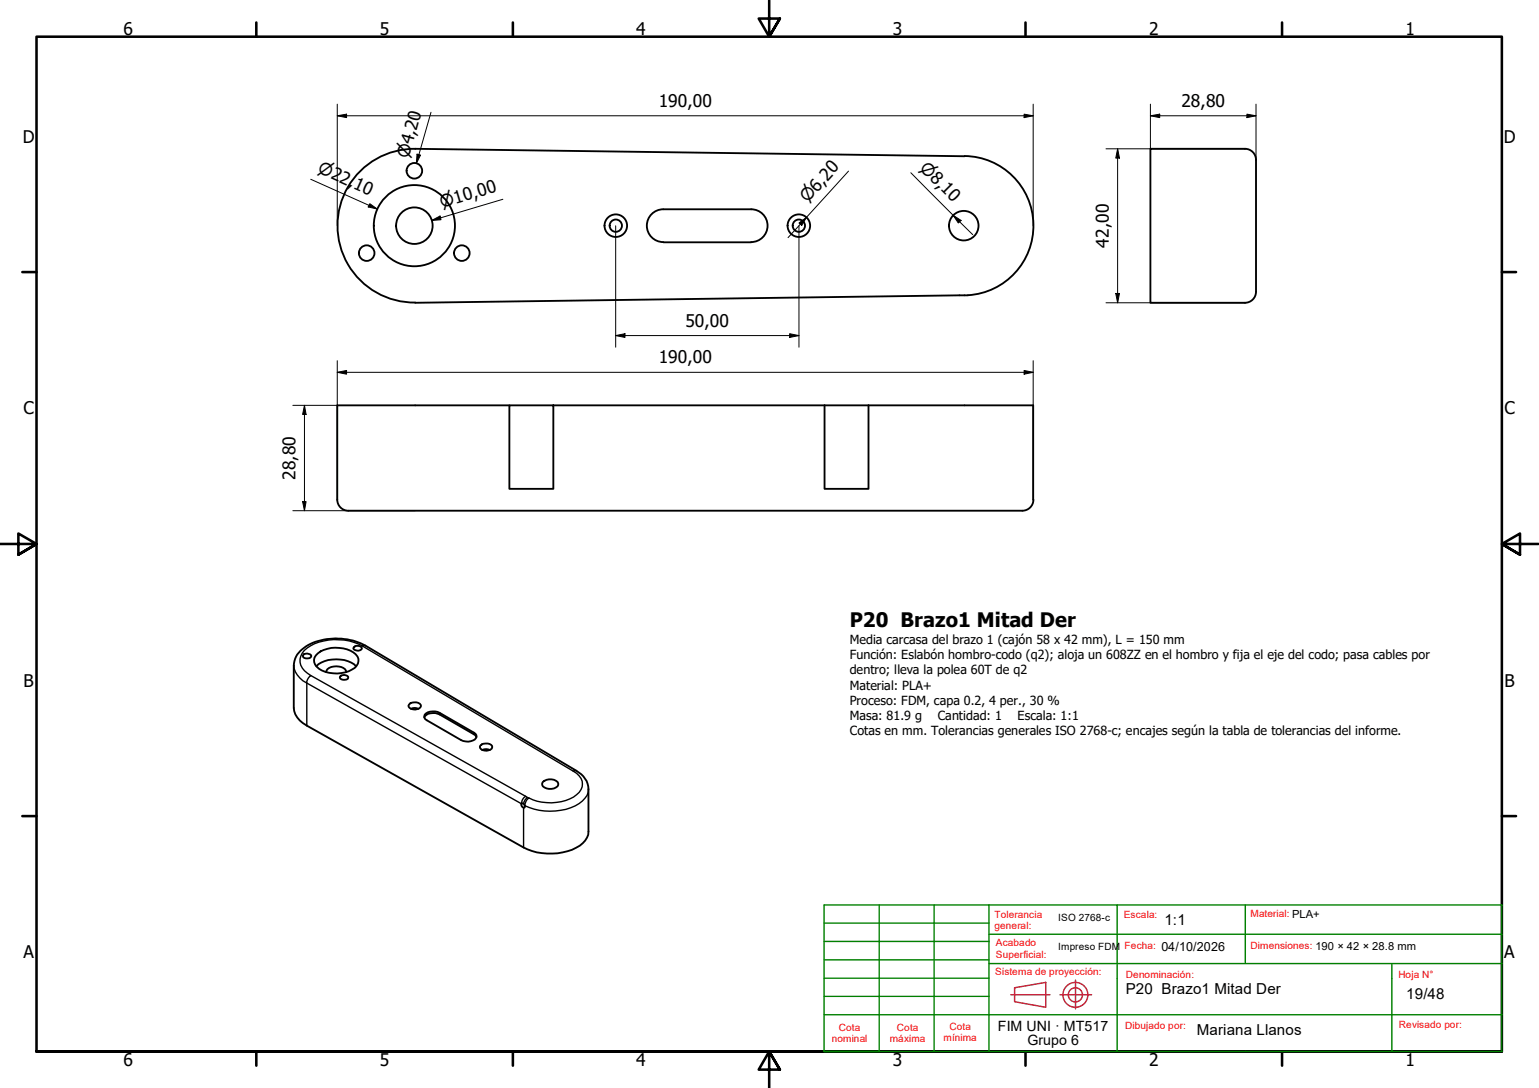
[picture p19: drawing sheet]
<svg xmlns="http://www.w3.org/2000/svg" width="420mm" height="297mm" viewBox="0 0 420 297" stroke-linecap="round" stroke-linejoin="round" font-family="sans-serif">
<defs><g id="words">
<text font-size="5.5" x="232" y="171.2">P20 Brazo1 Mitad Der</text>
<g font-size="4.8">
<text x="33.7" y="9.6">6</text>
<text x="103.7" y="9.6">5</text>
<text x="173.7" y="9.6">4</text>
<text x="243.7" y="9.6">3</text>
<text x="313.7" y="9.6">2</text>
<text x="383.7" y="9.6">1</text>
<text x="179.8" y="29.3">190,00</text>
<text x="322.5" y="29.3">28,80</text>
<text x="6.2" y="38.9">D</text>
<text x="410.5" y="38.9">D</text>
<text x="302.7" y="67.6" transform="rotate(-90 302.7 67.6)">42,00</text>
<text x="187.1" y="89.3">50,00</text>
<text x="179.8" y="99.2">190,00</text>
<text x="6.4" y="113.1">C</text>
<text x="410.7" y="113.1">C</text>
<text x="80.7" y="131" transform="rotate(-90 80.7 131)">28,80</text>
<text x="6.4" y="187.4">B</text>
<text x="410.7" y="187.4">B</text>
<text x="6.4" y="261.7">A</text>
<text x="410.7" y="261.7">A</text>
<text x="33.7" y="290.9">6</text>
<text x="103.7" y="290.9">5</text>
<text x="173.7" y="290.9">4</text>
<text x="243.7" y="290.9">3</text>
<text x="313.7" y="290.9">2</text>
<text x="383.7" y="290.9">1</text>
</g>
<g font-size="4.6">
<text x="86.5" y="47" transform="rotate(24 86.5 47)">⌀22,10</text>
<text x="111.5" y="43.5" transform="rotate(-74 111.5 43.5)">⌀4,20</text>
<text x="250.9" y="46" transform="rotate(45 250.9 46)">⌀8,10</text>
<text x="120.6" y="56.9" transform="rotate(-17 120.6 56.9)">⌀10,00</text>
<text x="220.5" y="55.5" transform="rotate(-48 220.5 55.5)">⌀6,20</text>
</g>
<g font-size="4.1">
<text x="317.9" y="252.7">1:1</text>
<text x="307.3" y="271.4">P20 Brazo1 Mitad Der</text>
<text x="383.9" y="272.8">19/48</text>
<text x="326.7" y="282.6">Mariana Llanos</text>
</g>
<g font-size="3.9">
<text x="272.4" y="281.4">FIM UNI · MT517</text>
<text x="280.5" y="285.3">Grupo 6</text>
</g>
<g font-size="3.4">
<text x="232" y="175.9">Media carcasa del brazo 1 (cajón 58 x 42 mm), L = 150 mm</text>
<text x="232" y="180">Función: Eslabón hombro-codo (q2); aloja un 608ZZ en el hombro y fija el eje del codo; pasa cables por</text>
<text x="232" y="184.1">dentro; lleva la polea 60T de q2</text>
<text x="232" y="188.3">Material: PLA+</text>
<text x="232" y="192.4">Proceso: FDM, capa 0.2, 4 per., 30 %</text>
<text x="232" y="196.5">Masa: 81.9 g</text>
<text x="256" y="196.5">Cantidad: 1</text>
<text x="277.8" y="196.5">Escala: 1:1</text>
<text x="232" y="200.6">Cotas en mm. Tolerancias generales ISO 2768-c; encajes según la tabla de tolerancias del informe.</text>
<text x="317.1" y="259.7">04/10/2026</text>
</g>
<g font-size="2.7" fill="#f00">
<text x="271.5" y="250.5">Tolerancia</text>
<text x="306.8" y="250.7">Escala:</text>
<text x="341.4" y="250.4">Material: PLA+</text>
<text x="271.5" y="253.7">general:</text>
<text x="271.9" y="258.4">Acabado</text>
<text x="271.9" y="261.5">Superficial:</text>
<text x="307" y="259.1">Fecha:</text>
<text x="341.4" y="259">Dimensiones: 190 × 42 × 28.8 mm</text>
<text x="271.7" y="266.3">Sistema de proyección:</text>
<text x="307.3" y="267.1">Denominación:</text>
<text x="381.8" y="267.1">Hoja N°</text>
<text x="229" y="281.5">Cota</text>
<text x="244.9" y="281.5">Cota</text>
<text x="259.2" y="281.1">Cota</text>
<text x="307.1" y="281">Dibujado por:</text>
<text x="381.9" y="280.7">Revisado por:</text>
<text x="227.1" y="284.6">nominal</text>
<text x="243" y="284.6">máxima</text>
<text x="257.6" y="284.3">mínima</text>
</g>
<g font-size="2.7">
<text x="288.9" y="251.4">ISO 2768-c</text>
<text x="288.9" y="259.3">Impreso FDM</text>
</g>
</g></defs>
<!-- layer: Visible (ISO) -->
<g fill="none" stroke="#000" stroke-width=".51">
<path d="M113.3 40.6l150 2.1M113.4 40.6a21 21 0 0 0-21.3 21 21 21 0 0 0 21.3 21M263.4 42.6a19 19 0 0 1 18.7 18.6 19 19 0 0 1-17.8 19.4M181.1 66.1a4.5 4.5 0 0 1-4.5-4.5 4.5 4.5 0 0 1 4.5-4.5h24a4.5 4.5 0 0 1 4.4 4.5 4.5 4.5 0 0 1-4.4 4.5M181.1 66.2h24M342.9 79.6v-36a3 3 0 0 0-3-3h-25.8v42.1h25.8a3 3 0 0 0 3-3.1M264.2 80.6l-150.9 2.1M139.1 110.7h-47v25.7a3 3 0 0 0 3 3M139.1 110.7h12v22.8h-12zM151.1 110.7h131v25.7M225.1 110.7v22.8h12v-22.8M282.1 136.4a3 3 0 0 1-3 3h-184"/>
<path d="M82 177.7a15.5 15.5 0 0 1 13.6-3l2.2 .7 2 .9 57.6 34.1a6.2 6.2 0 0 1 3.3 5v11.6a5.3 5.3 0 0 1-3.4 4.4 16.6 16.6 0 0 1-14.4 0l-59.1-33.3a6.1 6.1 0 0 1-3.6-4.8l.1-12.2 .5-1.9zM83 178.6a1.65 1.65 0 0 1 2 .3 1.22 1.22 0 0 1-1 1 1.22 1.22 0 0 1-1.2-.5l-.1-.3zM86.8 178.4a8.8 8.8 0 0 1 10.3 .2 2.5 2.5 0 0 1-1 4.2 8.8 8.8 0 0 1-9.6-.8 2.32 2.32 0 0 1 .3-3.6zM96.6 176.7a1.4 1.4 0 0 1 2.2 .4 1.44 1.44 0 0 1-2.3-.1zM86.4 181.9a8.7 8.7 0 0 1 10.8 0M89 183.5a2.43 2.43 0 0 1 2.8-1.6 2.41 2.41 0 0 1 2.8 1.6M93.1 184.5a1.29 1.29 0 0 1 2 .6 1.42 1.42 0 0 1-2.3-.1zM112 192l.5-.2a1.77 1.77 0 0 1 2.4 1 1.96 1.96 0 0 1-3.4-.2zM112.2 193.5a2.16 2.16 0 0 1 2 0M115.8 195.9a3.3 3.3 0 0 1 4.2-.8l9.3 5.4 .7 .8M116 195.1a3.4 3.4 0 0 1 4-.5l9.3 5.4a1.11 1.11 0 0 1 .8 1.2 1.11 1.11 0 0 1-1 1 3.6 3.6 0 0 1-3.2-.2l-9.4-5.4a1.12 1.12 0 0 1-.5-1.5zM131.1 203.6a2.38 2.38 0 0 1 3.3 .1 1.45 1.45 0 0 1-2.1 1.2 1.05 1.05 0 0 1-1.2-1.3z"/>
<path d="M131.6 204.8a2.29 2.29 0 0 1 2.1 0M142.4 219.4a.61 .61 0 0 1 .8 .3 .61 .61 0 0 1-.3 .8 .89 .89 0 0 1-.5-1.1zM148.2 213.5a2.88 2.88 0 0 1 4.2 .4 1.94 1.94 0 0 1-2.5 1.5 1.74 1.74 0 0 1-1.9-1.5z"/>
<circle cx="113.1" cy="46.6" r="2.13"/>
<circle cx="100.1" cy="69.1" r="2.13"/>
<circle cx="113.1" cy="61.6" r="5"/>
<circle cx="113.1" cy="61.6" r="11.1"/>
<circle cx="126.1" cy="69.1" r="2.13"/>
<circle cx="168.1" cy="61.6" r="1.68"/>
<circle cx="168.1" cy="61.6" r="3.1"/>
<circle cx="218.1" cy="61.6" r="1.68"/>
<circle cx="218.1" cy="61.6" r="3.1"/>
<circle cx="263.1" cy="61.6" r="4"/>
</g>
<!-- layer: Visible fina (ISO) -->
<g fill="none" stroke="#000" stroke-width=".38">
<path d="M98.9 176.3a15 15 0 0 0-15 .6 4 4 0 0 0 0 6.9l1 .7-1 1-.1 1a6.1 6.1 0 0 1-3.6-4.8M98.9 176.3l57.6 34.3M99.8 176.3h-.9M83.8 198.1v-11.6l58.6 32.9v-.4a2.2 2.2 0 0 1 1.1-1.6M84.9 184.5l58.6 32.9M120 194.6v.5M129.3 200v.5M143.5 217.4l.5 .3M144 217.7l-.7 .7-.4 1M144 217.7l.4 .2M156.5 210.6a3.7 3.7 0 0 1 2.1 5 9.5 9.5 0 0 1-8 3.6 13 13 0 0 1-6.2-1.3l-.7 .7-.4 1.3a16.3 16.3 0 0 0 14.8-.5 5.3 5.3 0 0 0 2.6-4M157.4 210.4l-.9 .2"/>
<path d="M142.9 220.5v10.9"/>
</g>
<!-- layer: Borde (ISO) -->
<g fill="none" stroke="#000" stroke-width=".7">
<path d="M70 6.1v3.9M140 6.1v3.9M210 0v10l-2.9-4.9h5.8l-2.9 4.9 2.9-4.9M280 6.1v3.9M350 6.1v3.9M6.1 74.3h3.9M410 74.3h3.9M0 148.5h10l-5-2.8v5.7l5-2.9-5 2.9M420 148.5h-10l5-2.8v5.7l-5-2.9 5 2.9M6.1 222.8h3.9M410 222.8h3.9M10 287.1v-277.1h400v277.1h-400h400"/>
<path d="M70 287.1v3.8M140 287.1v3.8M212.9 292l-2.9-4.9 2.9 4.9h-5.8l2.9-4.9v9.9M280 287.1v3.8M350 287.1v3.8"/>
</g>
<g fill="none" stroke="#800040" stroke-width=".38">
<path d="M276 271.6h10.6M277 269.7l8.5-1.5v6.8l-8.5-1.5zM289.4 271.6h8.6M293.6 267.6v7.8"/>
<circle cx="293.6" cy="271.6" r="3.4"/>
<circle cx="293.6" cy="271.6" r="1.94"/>
</g>
<g fill="none" stroke="#008000" stroke-width=".38">
<path d="M225 257h45M225 252h45M240 247.1v40h30M255 247.1v40M270 247.1h35v40M270 255.1h140M305 247.1h35M225 277h185M225 272h45M225 267.1h45M225 262.1h45M270 263.1h140"/>
<path d="M340 263.1v-16h70v40h-140M380 263.1v24M225 287.1v-40h45v40"/>
</g>
<path d="M225 287.1h15" fill="none" stroke="#008000" stroke-width=".51"/>
<!-- layer: Cota (ISO) -->
<g fill="none" stroke="#000" stroke-width=".27">
<path d="M92.1 31.6l2.5-.4v.9zM92.1 31.6h190M92.1 28.4v33.2M117.7 30.7l-4 13.9M279.6 31.2l2.5 .4-2.5 .5zM282.1 28.4v33.2M314.1 31.6l2.5-.4v.9zM314.1 31.6h28.8M314.1 28.4v12.2M340.4 31.2l2.5 .4-2.5 .5zM342.9 28.4v15.2M84.8 48.9l18.2 8.2"/>
<path d="M101 55.6l2 1.5-2.5-.6zM113.9 42.1l.9 .2-1.1 2.3zM137.3 54.4l-19.4 5.8M231.6 46.7l-16.5 18.2M248.7 47.2l16.9 16.9M260.2 58.8l2.2 1.4-.8 .7zM301.9 40.6h38M305.1 40.6l.5 2.6h-1zM305.1 40.6v42.1M117.9 60.2l2.2-1.2 .3 1zM168.1 61.6v33.2M218.1 60.9l2.1-1.5-1.3 2.1z"/>
<path d="M218.1 61.6v33.2M92.1 98.5v37.9M168.1 91.6l2.5-.5v1zM168.1 91.6h50M215.6 91.1l2.5 .5-2.5 .5zM282.1 98.5v37.9M301.9 82.7h38M304.6 80.1h1l-.5 2.6zM79.9 110.7h12.2M83.1 110.7l.5 2.4h-1zM83.1 110.7v28.7M92.1 101.6l2.5-.5v1.1z"/>
<path d="M92.1 101.6h190M279.6 101.1l2.5 .5-2.5 .6zM79.9 139.4h33.4M82.6 137h1l-.5 2.4z"/>
</g>
<g fill="#000">
<path d="M92.1 31.6l2.5-.4v.9zM279.6 31.2l2.5 .4-2.5 .5zM314.1 31.6l2.5-.4v.9zM340.4 31.2l2.5 .4-2.5 .5zM101 55.6l2 1.5-2.5-.6zM113.9 42.1l.9 .2-1.1 2.3zM117.9 60.2l2.2-1.2 .3 1zM305.1 40.6l.5 2.6h-1zM218.1 60.9l2.1-1.5-1.3 2.1zM260.2 58.8l2.2 1.4-.8 .7zM168.1 91.6l2.5-.5v1zM215.6 91.1l2.5 .5-2.5 .5z"/>
<path d="M304.6 80.1h1l-.5 2.6zM83.1 110.7l.5 2.4h-1zM92.1 101.6l2.5-.5v1.1zM279.6 101.1l2.5 .5-2.5 .6zM82.6 137h1l-.5 2.4z"/>
</g>
<use href="#words"/>
</svg>
